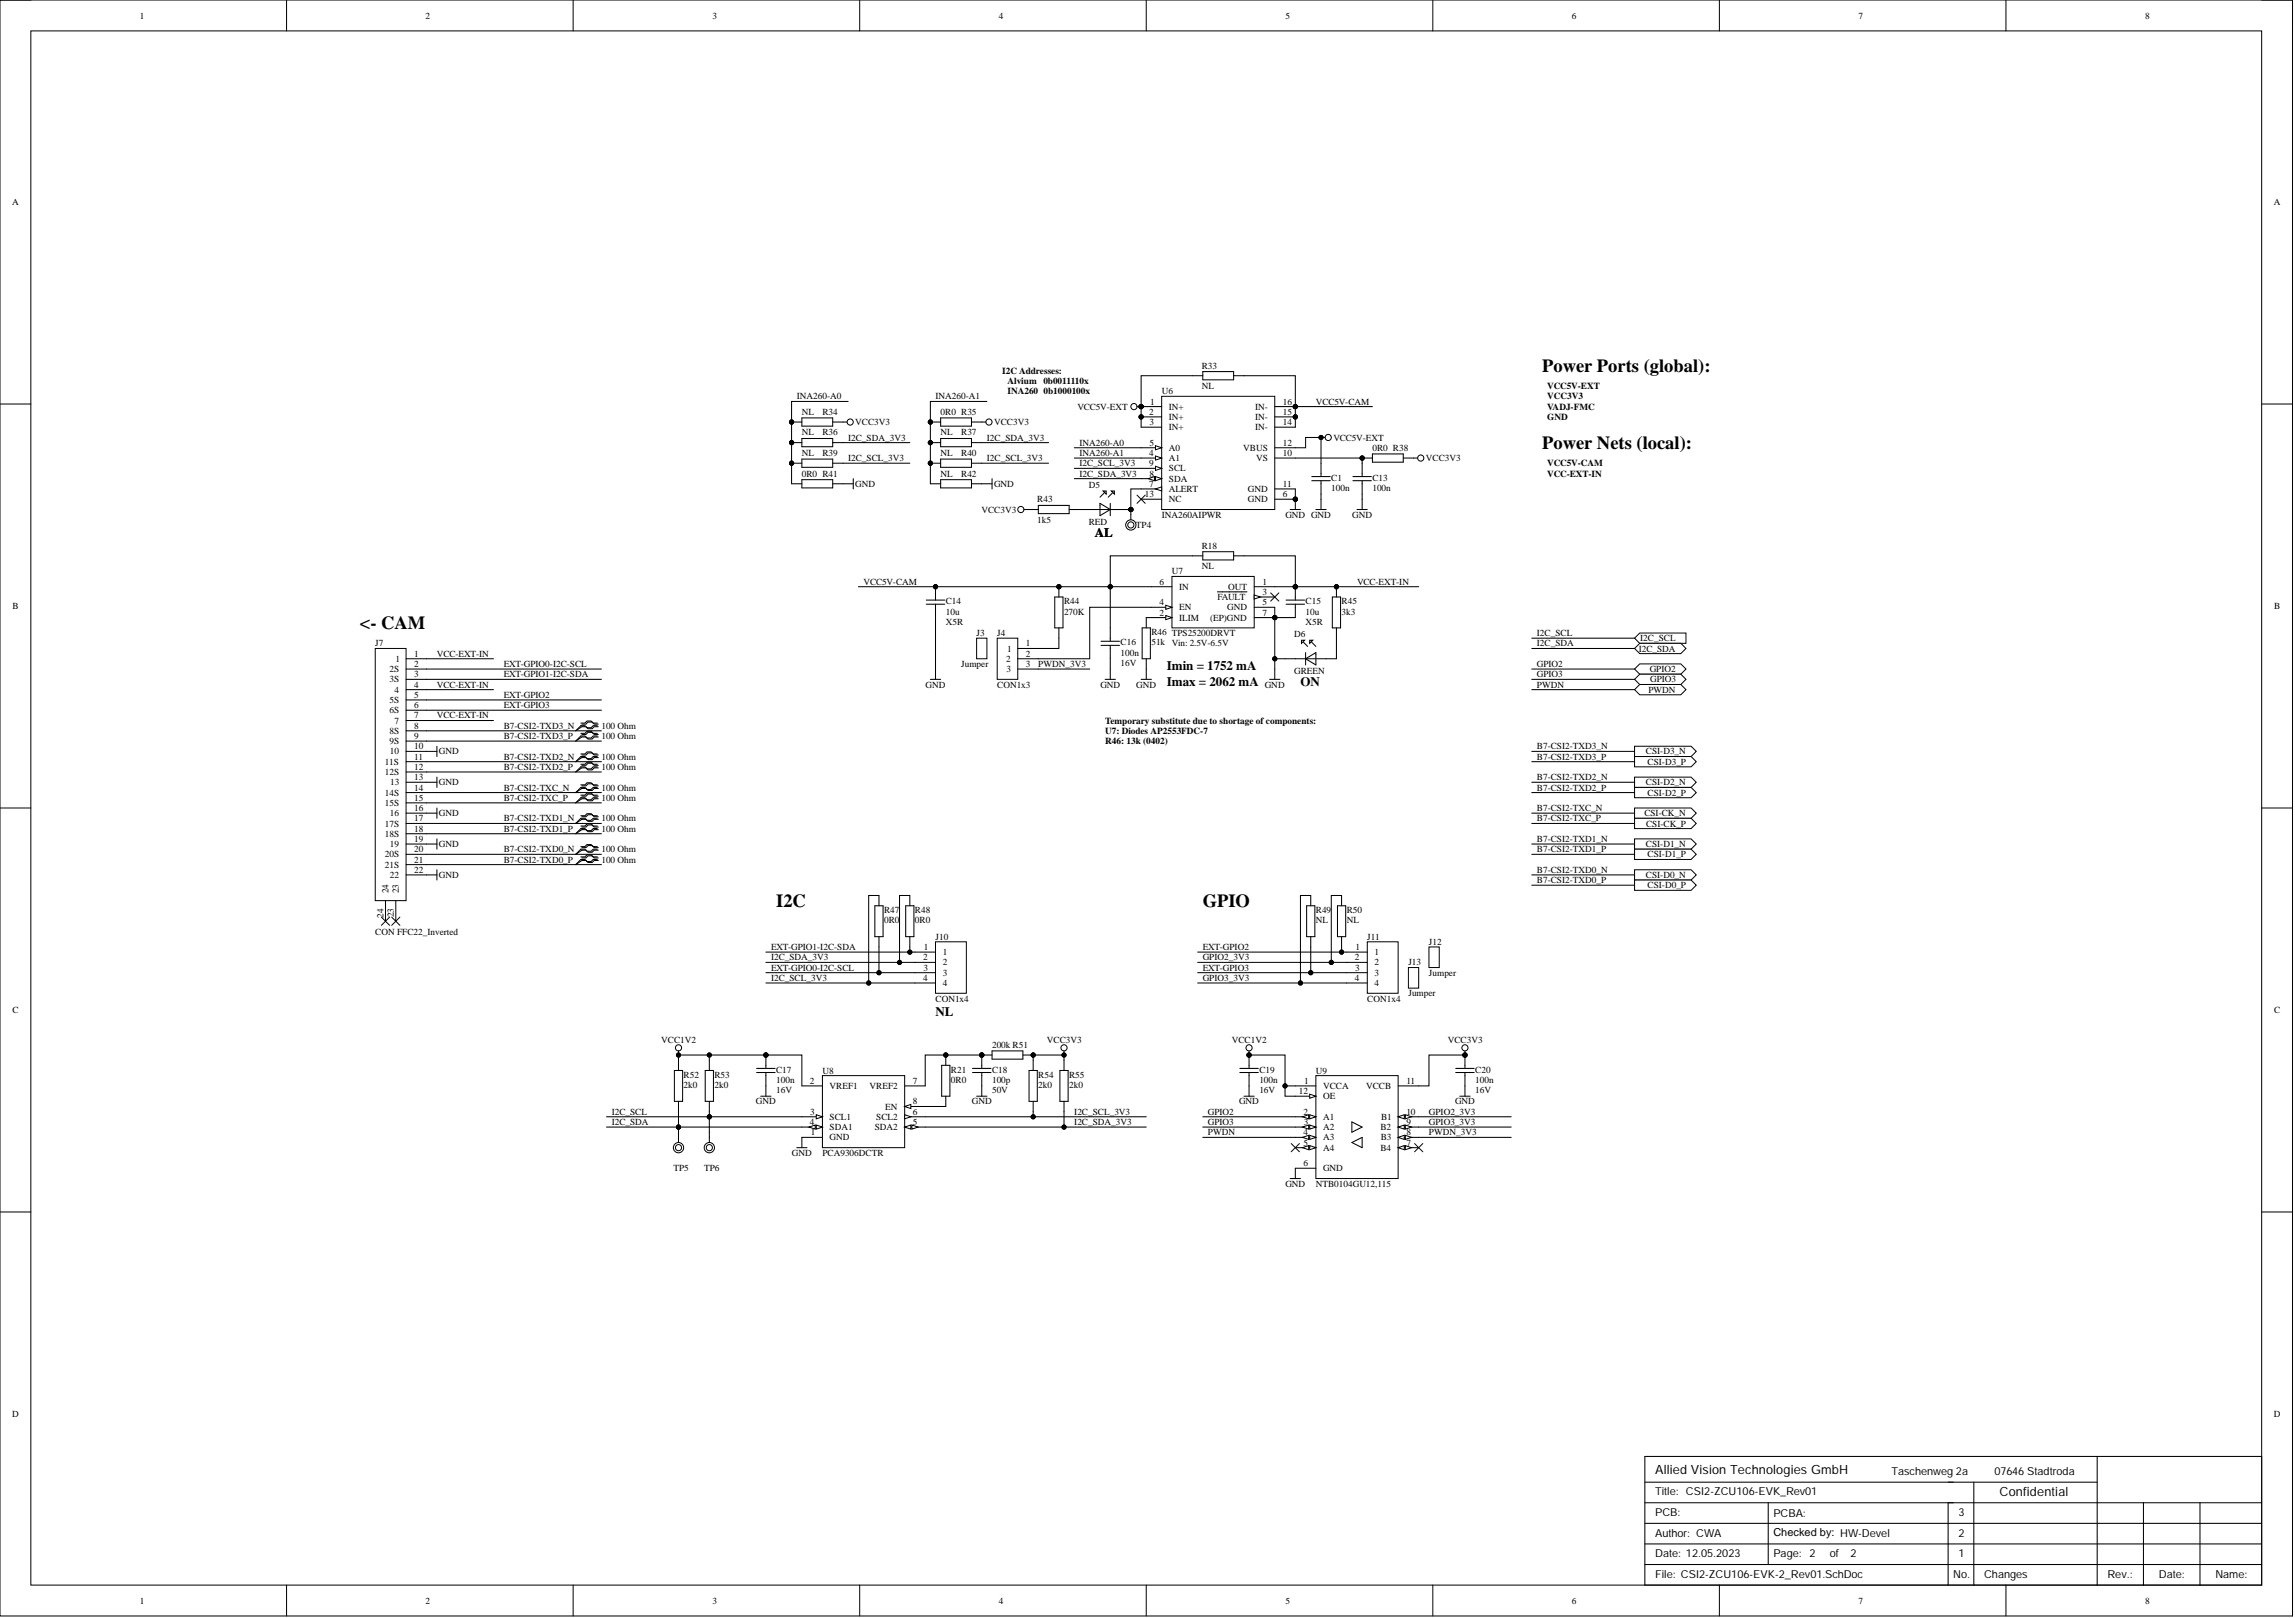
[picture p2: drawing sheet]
<svg xmlns="http://www.w3.org/2000/svg" width="566mm" height="399mm" viewBox="0 0 566 399" stroke-linecap="round" stroke-linejoin="round" font-family="sans-serif">
<defs><g id="words">
<g font-size="4.6">
<text x="380.4" y="91.7">Power Ports (global):</text>
<text x="380.4" y="110.7">Power Nets (local):</text>
<text x="88.8" y="155.1">&lt;- CAM</text>
<text x="191.5" y="223.7">I2C</text>
<text x="296.7" y="223.7">GPIO</text>
</g>
<g font-size="3.2">
<text x="270.1" y="132.3">AL</text>
<text x="287.9" y="165.3">Imin = 1752 mA</text>
<text x="287.9" y="169.1">Imax = 2062 mA</text>
<text x="320.8" y="169.1">ON</text>
<text x="230.8" y="250.6">NL</text>
</g>
<g font-size="3.1">
<text x="408.3" y="363.6">Allied Vision Technologies GmbH</text>
<text x="493.3" y="369">Confidential</text>
</g>
<g font-size="2.7">
<text x="466.7" y="363.7">Taschenweg 2a</text>
<text x="492" y="363.7">07646 Stadtroda</text>
<text x="408.3" y="368.8">Title: CSI2-ZCU106-EVK_Rev01</text>
<text x="408.3" y="373.8">PCB:</text>
<text x="437.5" y="374.1">PCBA:</text>
<text x="483.2" y="373.8">3</text>
<text x="408.3" y="378.9">Author: CWA</text>
<text x="408.3" y="384">Date: 12.05.2023</text>
<text x="437.5" y="378.9">Checked by: HW-Devel</text>
<text x="437.5" y="384">Page: 2</text>
<text x="451.5" y="384">of</text>
<text x="456.5" y="384">2</text>
<text x="483.2" y="384">1</text>
<text x="483.2" y="378.9">2</text>
<text x="408.3" y="389.1">File: CSI2-ZCU106-EVK-2_Rev01.SchDoc</text>
<text x="481.9" y="389.1">No.</text>
<text x="489.5" y="389.1">Changes</text>
<text x="519.9" y="389.1">Rev.:</text>
<text x="532.6" y="389.1">Date:</text>
<text x="546.6" y="389.1">Name:</text>
</g>
<g font-size="2.3">
<text x="34.5" y="4.6">1</text>
<text x="105" y="4.6">2</text>
<text x="175.8" y="4.6">3</text>
<text x="246.4" y="4.6">4</text>
<text x="317.2" y="4.6">5</text>
<text x="387.8" y="4.6">6</text>
<text x="458.5" y="4.6">7</text>
<text x="529.2" y="4.6">8</text>
<text x="3" y="50.6">A</text>
<text x="561" y="50.6">A</text>
<text x="247.3" y="92.1">I2C Addresses:</text>
<text x="248.6" y="94.7">Alvium</text>
<text x="257.4" y="94.7">0b0011110x</text>
<text x="296.5" y="90.9">R33</text>
<text x="296.5" y="95.9">NL</text>
<text x="381.7" y="95.9">VCC5V-EXT</text>
<text x="196.6" y="98.5">INA260-A0</text>
<text x="230.8" y="98.5">INA260-A1</text>
<text x="248.6" y="97.2">INA260</text>
<text x="257.4" y="97.2">0b1000100x</text>
<text x="265.8" y="101">VCC5V-EXT</text>
<text x="283.7" y="99.8">1</text>
<text x="286.6" y="97.2">U6</text>
<text x="288.4" y="101">IN+</text>
<text x="309.6" y="101">IN-</text>
<text x="316.5" y="99.8">16</text>
<text x="324.6" y="99.8">VCC5V-CAM</text>
<text x="381.7" y="98.5">VCC3V3</text>
<text x="381.7" y="101">VADJ-FMC</text>
<text x="197.8" y="107.4">NL</text>
<text x="197.8" y="102.3">NL</text>
<text x="202.9" y="107.4">R36</text>
<text x="202.9" y="102.3">R34</text>
<text x="211" y="104.8">VCC3V3</text>
<text x="232.1" y="102.3">0R0 R35</text>
<text x="232.1" y="107.4">NL</text>
<text x="237.1" y="107.4">R37</text>
<text x="245.3" y="104.8">VCC3V3</text>
<text x="283.5" y="102.3">2</text>
<text x="283.6" y="104.8">3</text>
<text x="288.4" y="103.6">IN+</text>
<text x="288.4" y="106.1">IN+</text>
<text x="309.6" y="106.1">IN-</text>
<text x="309.6" y="103.6">IN-</text>
<text x="316.5" y="104.8">14</text>
<text x="316.5" y="102.3">15</text>
<text x="381.7" y="103.6">GND</text>
<text x="197.8" y="112.4">NL</text>
<text x="202.9" y="112.4">R39</text>
<text x="209.2" y="108.6">I2C_SDA_3V3</text>
<text x="209.2" y="113.7">I2C_SCL_3V3</text>
<text x="232.1" y="112.4">NL</text>
<text x="237.1" y="112.4">R40</text>
<text x="243.5" y="108.6">I2C_SDA_3V3</text>
<text x="243.5" y="113.7">I2C_SCL_3V3</text>
<text x="266.3" y="109.9">INA260-A0</text>
<text x="266.3" y="112.4">INA260-A1</text>
<text x="283.5" y="112.4">4</text>
<text x="283.6" y="109.9">5</text>
<text x="288.4" y="111.2">A0</text>
<text x="288.4" y="113.7">A1</text>
<text x="306.7" y="111.2">VBUS</text>
<text x="309.9" y="113.7">VS</text>
<text x="316.5" y="112.4">10</text>
<text x="316.5" y="109.9">12</text>
<text x="329" y="108.6">VCC5V-EXT</text>
<text x="338.6" y="111.2">0R0 R38</text>
<text x="351.8" y="113.7">VCC3V3</text>
<text x="197.8" y="117.5">0R0 R41</text>
<text x="232.1" y="117.5">NL</text>
<text x="237.1" y="117.5">R42</text>
<text x="266.3" y="115">I2C_SCL_3V3</text>
<text x="266.3" y="117.5">I2C_SDA_3V3</text>
<text x="283.5" y="115">9</text>
<text x="283.6" y="117.5">8</text>
<text x="288.4" y="116.3">SCL</text>
<text x="288.4" y="118.8">SDA</text>
<text x="328.5" y="118.5">C1</text>
<text x="338.6" y="118.5">C13</text>
<text x="381.7" y="115">VCC5V-CAM</text>
<text x="381.7" y="117.5">VCC-EXT-IN</text>
<text x="211" y="120.1">GND</text>
<text x="245.3" y="120.1">GND</text>
<text x="255.9" y="123.9">R43</text>
<text x="268.6" y="120.3">D5</text>
<text x="282.5" y="122.6">13</text>
<text x="283.5" y="120.1">7</text>
<text x="288.4" y="121.3">ALERT</text>
<text x="288.4" y="123.9">NC</text>
<text x="307.9" y="123.9">GND</text>
<text x="307.9" y="121.3">GND</text>
<text x="316.5" y="122.6">6</text>
<text x="316.5" y="120.1">11</text>
<text x="328.5" y="121.1">100n</text>
<text x="338.6" y="121.1">100n</text>
<text x="242.1" y="126.4">VCC3V3</text>
<text x="255.9" y="128.9">1k5</text>
<text x="268.6" y="129.5">RED</text>
<text x="280.3" y="130.2">TP4</text>
<text x="286.6" y="127.7">INA260AIPWR</text>
<text x="317.1" y="127.7">GND GND</text>
<text x="333.6" y="127.7">GND</text>
<text x="296.5" y="135.3">R18</text>
<text x="289.1" y="141.6">U7</text>
<text x="296.5" y="140.4">NL</text>
<text x="213" y="144.2">VCC5V-CAM</text>
<text x="233.3" y="149">C14</text>
<text x="262.5" y="149">R44</text>
<text x="286.1" y="144.2">6</text>
<text x="286.1" y="149.2">4</text>
<text x="290.9" y="145.4">IN</text>
<text x="300.3" y="148">FAULT</text>
<text x="303" y="145.4">OUT</text>
<text x="311.5" y="144.2">1</text>
<text x="311.5" y="149.2">5</text>
<text x="311.5" y="146.7">3</text>
<text x="322.1" y="149">C15</text>
<text x="331" y="149">R45</text>
<text x="334.8" y="144.2">VCC-EXT-IN</text>
<text x="3.1" y="150.2">B</text>
<text x="233.3" y="154.1">X5R</text>
<text x="233.3" y="151.5">10u</text>
<text x="262.5" y="151.5">270K</text>
<text x="286.1" y="151.8">2</text>
<text x="290.9" y="150.5">EN</text>
<text x="290.9" y="153.1">ILIM</text>
<text x="298.6" y="153.1">(EP)GND</text>
<text x="302.8" y="150.5">GND</text>
<text x="311.5" y="151.8">7</text>
<text x="322.1" y="154.1">X5R</text>
<text x="322.1" y="151.5">10u</text>
<text x="331" y="151.5">3k3</text>
<text x="561.1" y="150.2">B</text>
<text x="92.6" y="159.4">J7</text>
<text x="102.2" y="161.9">1</text>
<text x="107.8" y="161.9">VCC-EXT-IN</text>
<text x="240.9" y="156.9">J3</text>
<text x="246" y="156.9">J4</text>
<text x="248.5" y="160.7">1</text>
<text x="253.1" y="159.4">1</text>
<text x="253.1" y="161.9">2</text>
<text x="276.5" y="159.1">C16</text>
<text x="276.5" y="161.7">100n</text>
<text x="284.1" y="156.6">R46 TPS25200DRVT</text>
<text x="284.1" y="159.1">51k</text>
<text x="289.1" y="159.4">Vin: 2.5V-6.5V</text>
<text x="319.3" y="157.1">D6</text>
<text x="379.2" y="159.4">I2C_SDA</text>
<text x="379.2" y="156.9">I2C_SCL</text>
<text x="404.3" y="160.7">I2C_SDA</text>
<text x="404.7" y="158.1">I2C_SCL</text>
<text x="96.1" y="165.7">2S</text>
<text x="97.6" y="163.2">1</text>
<text x="102.2" y="164.5">2</text>
<text x="102.2" y="167">3</text>
<text x="124.3" y="164.5">EXT-GPIO0-I2C-SCL</text>
<text x="124.3" y="167">EXT-GPIO1-I2C-SDA</text>
<text x="237.1" y="164.5">Jumper</text>
<text x="248.3" y="163.2">2</text>
<text x="248.3" y="165.7">3</text>
<text x="253.1" y="164.5">3</text>
<text x="256.2" y="164.5">PWDN_3V3</text>
<text x="276.5" y="164.2">16V</text>
<text x="319.3" y="166.3">GREEN</text>
<text x="379.2" y="164.5">GPIO2</text>
<text x="379.2" y="167">GPIO3</text>
<text x="407" y="165.7">GPIO2</text>
<text x="96.1" y="168.3">3S</text>
<text x="96.1" y="173.4">5S</text>
<text x="97.4" y="170.8">4</text>
<text x="102.2" y="169.6">4</text>
<text x="102.2" y="172.1">5</text>
<text x="107.8" y="169.6">VCC-EXT-IN</text>
<text x="124.3" y="172.1">EXT-GPIO2</text>
<text x="228.4" y="169.6">GND</text>
<text x="246" y="169.6">CON1x3</text>
<text x="271.5" y="169.6">GND</text>
<text x="280.3" y="169.6">GND</text>
<text x="312" y="169.6">GND</text>
<text x="379.2" y="169.6">PWDN</text>
<text x="406.7" y="170.8">PWDN</text>
<text x="407.1" y="168.3">GPIO3</text>
<text x="96.1" y="175.9">6S</text>
<text x="97.4" y="178.4">7</text>
<text x="102.2" y="174.6">6</text>
<text x="102.2" y="177.2">7</text>
<text x="102.2" y="179.7">8</text>
<text x="107.8" y="177.2">VCC-EXT-IN</text>
<text x="124.3" y="179.7">B7-CSI2-TXD3_N</text>
<text x="124.3" y="174.6">EXT-GPIO3</text>
<text x="148.4" y="179.7">100 Ohm</text>
<text x="272.7" y="178.4">Temporary substitute due to shortage of components:</text>
<text x="96.1" y="181">8S</text>
<text x="96.1" y="183.5">9S</text>
<text x="102.2" y="182.2">9</text>
<text x="102.2" y="184.8">10</text>
<text x="124.3" y="182.2">B7-CSI2-TXD3_P</text>
<text x="148.4" y="182.2">100 Ohm</text>
<text x="272.7" y="181">U7: Diodes AP2553FDC-7</text>
<text x="272.7" y="183.5">R46: 13k (0402)</text>
<text x="379.2" y="184.8">B7-CSI2-TXD3_N</text>
<text x="95" y="188.6">11S</text>
<text x="95" y="191.1">12S</text>
<text x="96.2" y="186.1">10</text>
<text x="102.2" y="187.3">11</text>
<text x="102.2" y="189.9">12</text>
<text x="108.3" y="186.1">GND</text>
<text x="124.3" y="187.3">B7-CSI2-TXD2_N</text>
<text x="124.3" y="189.9">B7-CSI2-TXD2_P</text>
<text x="148.4" y="189.9">100 Ohm</text>
<text x="148.4" y="187.3">100 Ohm</text>
<text x="379.2" y="187.3">B7-CSI2-TXD3_P</text>
<text x="406.1" y="186.1">CSI-D3_N</text>
<text x="406.5" y="188.6">CSI-D3_P</text>
<text x="95" y="196.2">14S</text>
<text x="96.3" y="193.7">13</text>
<text x="102.2" y="192.4">13</text>
<text x="102.2" y="194.9">14</text>
<text x="102.2" y="197.5">15</text>
<text x="108.3" y="193.7">GND</text>
<text x="124.3" y="194.9">B7-CSI2-TXC_N</text>
<text x="124.3" y="197.5">B7-CSI2-TXC_P</text>
<text x="148.4" y="197.5">100 Ohm</text>
<text x="148.4" y="194.9">100 Ohm</text>
<text x="379.2" y="192.4">B7-CSI2-TXD2_N</text>
<text x="379.2" y="194.9">B7-CSI2-TXD2_P</text>
<text x="406.1" y="193.7">CSI-D2_N</text>
<text x="406.5" y="196.2">CSI-D2_P</text>
<text x="95" y="198.7">15S</text>
<text x="95" y="203.8">17S</text>
<text x="96.2" y="201.3">16</text>
<text x="102.2" y="200">16</text>
<text x="102.2" y="202.6">17</text>
<text x="108.3" y="201.3">GND</text>
<text x="124.3" y="202.6">B7-CSI2-TXD1_N</text>
<text x="148.4" y="202.6">100 Ohm</text>
<text x="379.2" y="200">B7-CSI2-TXC_N</text>
<text x="379.2" y="202.6">B7-CSI2-TXC_P</text>
<text x="405.7" y="201.3">CSI-CK_N</text>
<text x="406.1" y="203.8">CSI-CK_P</text>
<text x="95" y="206.4">18S</text>
<text x="96.2" y="208.9">19</text>
<text x="102.2" y="205.1">18</text>
<text x="102.2" y="207.6">19</text>
<text x="108.3" y="208.9">GND</text>
<text x="124.3" y="205.1">B7-CSI2-TXD1_P</text>
<text x="148.4" y="205.1">100 Ohm</text>
<text x="379.2" y="207.6">B7-CSI2-TXD1_N</text>
<text x="406.1" y="208.9">CSI-D1_N</text>
<text x="95" y="211.4">20S</text>
<text x="95" y="214">21S</text>
<text x="102.2" y="210.2">20</text>
<text x="102.2" y="212.7">21</text>
<text x="102.2" y="215.2">22</text>
<text x="124.3" y="210.2">B7-CSI2-TXD0_N</text>
<text x="124.3" y="212.7">B7-CSI2-TXD0_P</text>
<text x="148.4" y="212.7">100 Ohm</text>
<text x="148.4" y="210.2">100 Ohm</text>
<text x="379.2" y="215.2">B7-CSI2-TXD0_N</text>
<text x="379.2" y="210.2">B7-CSI2-TXD1_P</text>
<text x="406.5" y="211.4">CSI-D1_P</text>
<text x="95.9" y="220.3" transform="rotate(-90 95.9 220.3)">24</text>
<text x="96.2" y="216.5">22</text>
<text x="98.4" y="220.3" transform="rotate(-90 98.4 220.3)">23</text>
<text x="108.3" y="216.5">GND</text>
<text x="379.2" y="217.8">B7-CSI2-TXD0_P</text>
<text x="406.1" y="216.5">CSI-D0_N</text>
<text x="406.5" y="219">CSI-D0_P</text>
<text x="94.6" y="226.3" transform="rotate(-90 94.6 226.3)">24</text>
<text x="97.1" y="226.2" transform="rotate(-90 97.1 226.2)">23</text>
<text x="218.1" y="225.1">R47</text>
<text x="218.1" y="227.7">0R0</text>
<text x="225.7" y="225.1">R48</text>
<text x="225.7" y="227.7">0R0</text>
<text x="324.6" y="225.1">R49</text>
<text x="324.6" y="227.7">NL</text>
<text x="332.3" y="225.1">R50</text>
<text x="332.3" y="227.7">NL</text>
<text x="92.6" y="230.5">CON FFC22_Inverted</text>
<text x="230.8" y="231.7">J10</text>
<text x="337.3" y="231.7">J11</text>
<text x="352.5" y="233">J12</text>
<text x="190.2" y="239.4">EXT-GPIO0-I2C-SCL</text>
<text x="190.2" y="234.3">EXT-GPIO1-I2C-SDA</text>
<text x="190.2" y="236.8">I2C_SDA_3V3</text>
<text x="227.7" y="236.8">2</text>
<text x="227.8" y="239.4">3</text>
<text x="227.9" y="234.3">1</text>
<text x="232.6" y="235.5">1</text>
<text x="232.6" y="238.1">2</text>
<text x="296.7" y="234.3">EXT-GPIO2</text>
<text x="296.7" y="239.4">EXT-GPIO3</text>
<text x="296.7" y="236.8">GPIO2_3V3</text>
<text x="334.2" y="236.8">2</text>
<text x="334.3" y="239.4">3</text>
<text x="334.5" y="234.3">1</text>
<text x="339.1" y="235.5">1</text>
<text x="339.1" y="238.1">2</text>
<text x="347.5" y="238.1">J13</text>
<text x="190.2" y="241.9">I2C_SCL_3V3</text>
<text x="227.7" y="241.9">4</text>
<text x="232.6" y="240.6">3</text>
<text x="232.6" y="243.2">4</text>
<text x="296.7" y="241.9">GPIO3_3V3</text>
<text x="334.2" y="241.9">4</text>
<text x="339.1" y="240.6">3</text>
<text x="339.1" y="243.2">4</text>
<text x="347.5" y="245.7">Jumper</text>
<text x="352.5" y="240.6">Jumper</text>
<text x="3.1" y="249.8">C</text>
<text x="230.8" y="247">CON1x4</text>
<text x="337.3" y="247">CON1x4</text>
<text x="561.1" y="249.8">C</text>
<text x="163.1" y="257.1">VCC1V2</text>
<text x="258.3" y="257.1">VCC3V3</text>
<text x="303.9" y="257.1">VCC1V2</text>
<text x="357.2" y="257.1">VCC3V3</text>
<text x="244.8" y="258.4">200k R51</text>
<text x="168.7" y="265.7">R52</text>
<text x="168.7" y="268.3">2k0</text>
<text x="176.3" y="265.7">R53</text>
<text x="176.3" y="268.3">2k0</text>
<text x="191.5" y="269.6">16V</text>
<text x="191.5" y="264.5">C17</text>
<text x="191.5" y="267">100n</text>
<text x="199.8" y="267.3">2</text>
<text x="202.9" y="264.7">U8</text>
<text x="204.7" y="268.5">VREF1</text>
<text x="214.5" y="268.5">VREF2</text>
<text x="225.2" y="267.3">7</text>
<text x="234.6" y="264.5">R21</text>
<text x="234.6" y="267">0R0</text>
<text x="244.8" y="269.6">50V</text>
<text x="244.8" y="264.5">C18</text>
<text x="244.8" y="267">100p</text>
<text x="256.2" y="265.7">R54</text>
<text x="256.2" y="268.3">2k0</text>
<text x="263.8" y="265.7">R55</text>
<text x="263.8" y="268.3">2k0</text>
<text x="310.7" y="269.6">16V</text>
<text x="310.7" y="264.5">C19</text>
<text x="310.7" y="267">100n</text>
<text x="320.4" y="269.8">12</text>
<text x="321.8" y="267.3">1</text>
<text x="324.6" y="264.7">U9</text>
<text x="326.4" y="268.5">VCCA</text>
<text x="337" y="268.5">VCCB</text>
<text x="347" y="267.3">11</text>
<text x="364" y="269.6">16V</text>
<text x="364" y="264.5">C20</text>
<text x="364" y="267">100n</text>
<text x="150.9" y="274.9">I2C_SCL</text>
<text x="186.5" y="272.3">GND</text>
<text x="199.9" y="274.9">3</text>
<text x="218.4" y="273.6">EN</text>
<text x="225.2" y="274.9">6</text>
<text x="225.2" y="272.3">8</text>
<text x="239.8" y="272.3">GND</text>
<text x="265" y="274.9">I2C_SCL_3V3</text>
<text x="298" y="274.9">GPIO2</text>
<text x="305.7" y="272.3">GND</text>
<text x="321.6" y="274.9">2</text>
<text x="326.4" y="271.1">OE</text>
<text x="347" y="274.9">10</text>
<text x="352.5" y="274.9">GPIO2_3V3</text>
<text x="359" y="272.3">GND</text>
<text x="150.9" y="277.4">I2C_SDA</text>
<text x="199.8" y="277.4">4</text>
<text x="200" y="280">1</text>
<text x="204.7" y="276.2">SCL1</text>
<text x="204.7" y="281.2">GND</text>
<text x="204.7" y="278.7">SDA1</text>
<text x="215.8" y="278.7">SDA2</text>
<text x="216.2" y="276.2">SCL2</text>
<text x="225.2" y="277.4">5</text>
<text x="265" y="277.4">I2C_SDA_3V3</text>
<text x="298" y="277.4">GPIO3</text>
<text x="298" y="280">PWDN</text>
<text x="321.6" y="280">4</text>
<text x="321.6" y="277.4">3</text>
<text x="326.4" y="276.2">A1</text>
<text x="326.4" y="278.7">A2</text>
<text x="326.4" y="281.2">A3</text>
<text x="340.6" y="278.7">B2</text>
<text x="340.7" y="281.2">B3</text>
<text x="340.8" y="276.2">B1</text>
<text x="347" y="277.4">9</text>
<text x="347" y="280">8</text>
<text x="352.5" y="277.4">GPIO3_3V3</text>
<text x="352.5" y="280">PWDN_3V3</text>
<text x="195.4" y="285">GND</text>
<text x="202.9" y="285">PCA9306DCTR</text>
<text x="321.6" y="287.6">6</text>
<text x="321.6" y="282.5">5</text>
<text x="326.4" y="283.8">A4</text>
<text x="340.6" y="283.8">B4</text>
<text x="347" y="282.5">7</text>
<text x="166.1" y="288.8">TP5</text>
<text x="173.7" y="288.8">TP6</text>
<text x="317.1" y="292.7">GND</text>
<text x="324.6" y="292.7">NTB0104GU12,115</text>
<text x="326.4" y="288.8">GND</text>
<text x="3" y="349.5">D</text>
<text x="561" y="349.5">D</text>
<text x="34.5" y="395.4">1</text>
<text x="105" y="395.4">2</text>
<text x="175.8" y="395.4">3</text>
<text x="246.4" y="395.4">4</text>
<text x="317.2" y="395.4">5</text>
<text x="387.8" y="395.4">6</text>
<text x="458.5" y="395.4">7</text>
<text x="529.2" y="395.4">8</text>
</g>
</g></defs>
<g fill="none" stroke="#000" stroke-width=".25">
<path d="M0 0h565.6v398.5h-565.6zM0 0h7.6M7.6 7.6h550.4v383.3h-550.4zM70.7 0v7.6M141.4 0v7.6M212.1 0v7.6M282.8 0v7.6M353.5 0v7.6M424.2 0v7.6M494.9 0v7.6M558 0h7.6v7.6M0 99.6h7.6"/>
<path d="M558 99.6h7.6M0 199.3h7.6M558 199.3h7.6M215.8 223.4h2.1v7.6h-2.1zM216.9 220.8v2.6M216.9 231v2.5M223.4 223.4h2.1v7.6h-2.1zM224.5 220.8v2.6M224.5 231v2.5M322.4 223.4h2v7.6h-2zM323.4 220.8v2.6M323.4 231v2.5"/>
<path d="M330 223.4h2v7.6h-2zM331 220.8v2.6M331 231v2.5M308.2 259.2v4.3M361.4 259.2v4.3M305.9 264.5h4.5M305.9 263.5h4.5M306.9 270.3h2.5M308.2 264.5v5.8M359.1 264.5h4.6M359.1 263.5h4.6M360.2 270.3h2.5"/>
<path d="M361.4 264.5v5.8M0 298.9h7.6M318.3 290.6h2.5M319.6 288.1v2.5M558 298.9h7.6M405.8 359.2h152.2v31.7h-152.2zM517.4 359.2v31.7M405.8 365.5h111.6M405.8 375.7h152.2M405.8 370.6h152.2M436.2 370.6v15.2M480.6 370.6v20.3"/>
<path d="M487 365.5v25.4M528.8 370.6v20.3M542.8 370.6v20.3M70.7 390.9v7.6M141.4 390.9v7.6M212.1 390.9v7.6M282.8 390.9v7.6M353.5 390.9v7.6M405.8 385.8h152.2M405.8 380.7h152.2M424.2 390.9v7.6M494.9 390.9v7.6"/>
<path d="M565.6 390.9v7.6"/>
<circle cx="308.2" cy="258.4" r=".76"/>
<circle cx="361.4" cy="258.4" r=".76"/>
<circle cx="308.2" cy="260.2" r=".51"/>
<circle cx="361.4" cy="260.2" r=".51"/>
</g>
<g fill="#000">
<circle cx="308.2" cy="260.2" r=".51"/>
<circle cx="361.4" cy="260.2" r=".51"/>
</g>
<path d="M324.6 265.2h20.3v25.4h-20.3z" fill-rule="evenodd" fill="#fff"/>
<path d="M319.6 275.4h5M324.6 265.2h20.3v25.4h-20.3zM333.5 276.7l2.6 1.2-2.6 1.3zM333.5 281.7l2.6-1.2v2.5z" fill="none" stroke="#000" stroke-width=".25"/>
<path d="M323.1 274.9l1.5 .5-1.5 .5z" fill="#fff"/>
<path d="M323.1 274.9l1.5 .5-1.5 .5z" fill="none" stroke="#000" stroke-width=".25"/>
<path d="M321.3 275.4l1.6-.5v1z" fill="#fff"/>
<path d="M319.6 277.9h5M321.3 275.4l1.6-.5v1zM319.6 288.1h5" fill="none" stroke="#000" stroke-width=".25"/>
<path d="M323.1 277.4l1.5 .5-1.5 .5z" fill="#fff"/>
<path d="M323.1 277.4l1.5 .5-1.5 .5z" fill="none" stroke="#000" stroke-width=".25"/>
<path d="M321.3 277.9l1.6-.5v1z" fill="#fff"/>
<path d="M321.3 277.9l1.6-.5v1zM344.9 267.8h5.1M344.9 277.9h5.1" fill="none" stroke="#000" stroke-width=".25"/>
<path d="M344.9 277.9l1.6-.5v1z" fill="#fff"/>
<path d="M344.9 277.9l1.6-.5v1z" fill="none" stroke="#000" stroke-width=".25"/>
<path d="M346.7 277.4l1.5 .5-1.5 .5z" fill="#fff"/>
<path d="M344.9 275.4h5.1M346.7 277.4l1.5 .5-1.5 .5z" fill="none" stroke="#000" stroke-width=".25"/>
<path d="M344.9 275.4l1.6-.5v1z" fill="#fff"/>
<path d="M344.9 275.4l1.6-.5v1z" fill="none" stroke="#000" stroke-width=".25"/>
<path d="M346.7 274.9l1.5 .5-1.5 .5z" fill="#fff"/>
<path d="M319.6 270.3h5M346.7 274.9l1.5 .5-1.5 .5z" fill="none" stroke="#000" stroke-width=".25"/>
<path d="M323.1 269.8l1.5 .5-1.5 .5z" fill="#fff"/>
<path d="M319.6 267.8h5M323.1 269.8l1.5 .5-1.5 .5zM319.6 280.5h5" fill="none" stroke="#000" stroke-width=".25"/>
<path d="M323.1 280l1.5 .5-1.5 .5z" fill="#fff"/>
<path d="M323.1 280l1.5 .5-1.5 .5z" fill="none" stroke="#000" stroke-width=".25"/>
<path d="M321.3 280.5l1.6-.5v1z" fill="#fff"/>
<path d="M319.6 283h5M321.3 280.5l1.6-.5v1z" fill="none" stroke="#000" stroke-width=".25"/>
<path d="M323.1 282.5l1.5 .5-1.5 .5z" fill="#fff"/>
<path d="M323.1 282.5l1.5 .5-1.5 .5z" fill="none" stroke="#000" stroke-width=".25"/>
<path d="M321.3 283l1.6-.5v1z" fill="#fff"/>
<path d="M321.3 283l1.6-.5v1zM344.9 280.5h5.1" fill="none" stroke="#000" stroke-width=".25"/>
<path d="M344.9 280.5l1.6-.5v1z" fill="#fff"/>
<path d="M344.9 280.5l1.6-.5v1z" fill="none" stroke="#000" stroke-width=".25"/>
<path d="M346.7 280l1.5 .5-1.5 .5z" fill="#fff"/>
<path d="M346.7 280l1.5 .5-1.5 .5zM344.9 283h5.1" fill="none" stroke="#000" stroke-width=".25"/>
<path d="M344.9 283l1.6-.5v1z" fill="#fff"/>
<path d="M344.9 283l1.6-.5v1z" fill="none" stroke="#000" stroke-width=".25"/>
<path d="M346.7 282.5l1.5 .5-1.5 .5z" fill="#fff"/>
<path d="M318.6 282l2 2M320.6 282l-2 2M346.7 282.5l1.5 .5-1.5 .5zM349 282l2 2M351 282l-2 2" fill="none" stroke="#000" stroke-width=".25"/>
<path d="M202.9 265.2h20.3v17.8h-20.3z" fill-rule="evenodd" fill="#fff"/>
<path d="M197.8 267.8h5.1M197.8 275.4h5.1M202.9 265.2h20.3v17.8h-20.3z" fill="none" stroke="#000" stroke-width=".25"/>
<path d="M201.4 274.9l1.5 .5-1.5 .5z" fill="#fff"/>
<path d="M197.8 277.9h5.1M201.4 274.9l1.5 .5-1.5 .5zM197.8 280.5h5.1" fill="none" stroke="#000" stroke-width=".25"/>
<path d="M201.4 277.4l1.5 .5-1.5 .5z" fill="#fff"/>
<path d="M201.4 277.4l1.5 .5-1.5 .5z" fill="none" stroke="#000" stroke-width=".25"/>
<path d="M199.6 277.9l1.5-.5v1z" fill="#fff"/>
<path d="M199.6 277.9l1.5-.5v1zM223.2 275.4h5.1" fill="none" stroke="#000" stroke-width=".25"/>
<path d="M223.2 274.9l1.5 .5-1.5 .5z" fill="#fff"/>
<path d="M223.2 274.9l1.5 .5-1.5 .5zM223.2 277.9h5.1" fill="none" stroke="#000" stroke-width=".25"/>
<path d="M223.2 277.9l1.5-.5v1z" fill="#fff"/>
<path d="M223.2 277.9l1.5-.5v1z" fill="none" stroke="#000" stroke-width=".25"/>
<path d="M225 277.4l1.5 .5-1.5 .5z" fill="#fff"/>
<path d="M223.2 267.8h5.1M223.2 272.9h5.1M225 277.4l1.5 .5-1.5 .5z" fill="none" stroke="#000" stroke-width=".25"/>
<path d="M223.2 272.9l1.5-.6v1.1z" fill="#fff"/>
<g fill="none" stroke="#000" stroke-width=".25">
<path d="M167.4 259.2v1M244.8 259.2h7.6v2h-7.6zM262.5 259.2v1M166.4 264h2v7.6h-2zM167.4 261.4v2.6M167.4 271.6v2.5M174 264h2v7.6h-2zM175 261.4v2.6M175 271.6v2.5M186.7 264.5h4.5M186.7 263.5h4.5M187.7 270.3h2.5"/>
<path d="M189 260.2v3.3M189 264.5v5.8M223.2 272.9l1.5-.6v1.1zM239.9 264.5h4.6M239.9 263.5h4.6M240.9 270.3h2.6M242.2 264.5v5.8M244.8 260.2h-2.6v3.3M252.4 260.2h2.5M253.9 264h2v7.6h-2zM254.9 261.4v2.6M254.9 271.6v2.5"/>
<path d="M261.5 264h2v7.6h-2zM262.5 261.4v2.6M262.5 271.6v2.5M196.6 283h2.5M197.8 280.5v2.5"/>
<circle cx="167.4" cy="258.4" r=".76"/>
<circle cx="262.5" cy="258.4" r=".76"/>
<circle cx="167.4" cy="260.2" r=".51"/>
<circle cx="189" cy="260.2" r=".51"/>
<circle cx="242.2" cy="260.2" r=".51"/>
<circle cx="254.9" cy="260.2" r=".51"/>
<circle cx="262.5" cy="260.2" r=".51"/>
</g>
<g fill="#000">
<circle cx="167.4" cy="260.2" r=".51"/>
<circle cx="189" cy="260.2" r=".51"/>
<circle cx="242.2" cy="260.2" r=".51"/>
<circle cx="254.9" cy="260.2" r=".51"/>
<circle cx="262.5" cy="260.2" r=".51"/>
</g>
<path d="M230.8 232.2h7.6v12.7h-7.6z" fill-rule="evenodd" fill="#fff"/>
<path d="M225.7 234.8h5.1M225.7 237.3h5.1M225.7 239.9h5.1M230.8 232.2h7.6v12.7h-7.6zM225.7 242.4h5.1" fill="none" stroke="#000" stroke-width=".25"/>
<path d="M337.3 232.2h7.6v12.7h-7.6z" fill-rule="evenodd" fill="#fff"/>
<g fill="none" stroke="#000" stroke-width=".25">
<path d="M332.3 234.8h5M332.3 237.3h5M332.3 239.9h5M337.3 232.2h7.6v12.7h-7.6zM332.3 242.4h5"/>
<circle cx="281.5" cy="102.8" r=".51"/>
<circle cx="281.5" cy="100.3" r=".51"/>
<circle cx="319.6" cy="100.3" r=".51"/>
<circle cx="319.6" cy="102.8" r=".51"/>
<circle cx="319.6" cy="123.1" r=".51"/>
</g>
<g fill="#000">
<circle cx="281.5" cy="102.8" r=".51"/>
<circle cx="281.5" cy="100.3" r=".51"/>
<circle cx="319.6" cy="100.3" r=".51"/>
<circle cx="319.6" cy="102.8" r=".51"/>
<circle cx="319.6" cy="123.1" r=".51"/>
</g>
<path d="M286.6 97.7h27.9v27.9h-27.9z" fill-rule="evenodd" fill="#fff"/>
<g fill="none" stroke="#000" stroke-width=".25">
<path d="M286.6 97.7h27.9v27.9h-27.9zM281.5 100.3h5.1M281.5 102.8h5.1M281.5 105.3h5.1M281.5 110.4h5.1M314.5 100.3h5.1M314.5 102.8h5.1M314.5 105.3h5.1"/>
<circle cx="281.5" cy="102.8" r=".51"/>
<circle cx="281.5" cy="100.3" r=".51"/>
<circle cx="319.6" cy="100.3" r=".51"/>
<circle cx="319.6" cy="102.8" r=".51"/>
</g>
<g fill="#000">
<circle cx="281.5" cy="102.8" r=".51"/>
<circle cx="281.5" cy="100.3" r=".51"/>
<circle cx="319.6" cy="100.3" r=".51"/>
<circle cx="319.6" cy="102.8" r=".51"/>
</g>
<path d="M285.1 109.9l1.5 .5-1.5 .5z" fill="#fff"/>
<path d="M281.5 113h5.1M285.1 109.9l1.5 .5-1.5 .5z" fill="none" stroke="#000" stroke-width=".25"/>
<path d="M285.1 112.4l1.5 .6-1.5 .5z" fill="#fff"/>
<path d="M281.5 115.5h5.1M285.1 112.4l1.5 .6-1.5 .5z" fill="none" stroke="#000" stroke-width=".25"/>
<path d="M285.1 115l1.5 .5-1.5 .5z" fill="#fff"/>
<path d="M281.5 118h5.1M285.1 115l1.5 .5-1.5 .5z" fill="none" stroke="#000" stroke-width=".25"/>
<path d="M285.1 117.5l1.5 .5-1.5 .5z" fill="#fff"/>
<path d="M285.1 117.5l1.5 .5-1.5 .5z" fill="none" stroke="#000" stroke-width=".25"/>
<path d="M283.3 118l1.5-.5v1z" fill="#fff"/>
<path d="M283.3 118l1.5-.5v1zM281.5 120.6h5.1" fill="none" stroke="#000" stroke-width=".25"/>
<path d="M285.1 120.6l1.5-.5v1z" fill="#fff"/>
<g fill="none" stroke="#000" stroke-width=".25">
<path d="M195.3 119.3h2.5M195.3 109.1h2.5M195.3 114.2h2.5M195.3 104.1h2.5M197.8 103.1h7.6v2h-7.6zM197.8 108.1h7.6v2.1h-7.6zM197.8 113.2h7.6v2h-7.6zM197.8 118.3h7.6v2h-7.6zM205.4 119.3h5.1M205.4 109.1h2.6M205.4 114.2h2.6M205.4 104.1h3.6"/>
<path d="M210.5 118v2.6M229.5 119.3h2.6M229.5 109.1h2.6M229.5 114.2h2.6M229.5 104.1h2.6M232.1 118.3h7.6v2h-7.6zM232.1 108.1h7.6v2.1h-7.6zM232.1 113.2h7.6v2h-7.6zM232.1 103.1h7.6v2h-7.6zM239.7 119.3h5.1M239.7 109.1h2.5M239.7 114.2h2.5"/>
<path d="M239.7 104.1h3.5M244.8 118v2.6M314.5 113h5.1M314.5 110.4h5.1M325.9 107.9h1M333.8 118.5h4.5M333.8 117.5h4.5M336.1 114.2v3.3M336.1 118.5v3.3M348.7 113h1.1M266.3 125.6h12.7M272.4 121.6l-1 1"/>
<path d="M274.4 121.6l-1 1M280.5 122.1l2 2M281.5 123.1h5.1M282.5 122.1l-2 2M285.1 120.6l1.5-.5v1zM314.5 123.1h5.1v2.5M314.5 120.6h5.1M318.3 125.6h2.5M334.8 125.6h2.5M336.1 123.1v2.5"/>
<circle cx="195.3" cy="104.1" r=".51"/>
<circle cx="195.3" cy="109.1" r=".51"/>
<circle cx="195.3" cy="114.2" r=".51"/>
<circle cx="209.8" cy="104.1" r=".76"/>
<circle cx="229.5" cy="104.1" r=".51"/>
<circle cx="229.5" cy="109.1" r=".51"/>
<circle cx="229.5" cy="114.2" r=".51"/>
<circle cx="244" cy="104.1" r=".76"/>
<circle cx="325.9" cy="107.9" r=".51"/>
<circle cx="327.7" cy="107.9" r=".76"/>
<circle cx="350.5" cy="113" r=".76"/>
<circle cx="279" cy="125.6" r=".51"/>
<circle cx="319.6" cy="123.1" r=".51"/>
</g>
<g fill="#000">
<circle cx="195.3" cy="104.1" r=".51"/>
<circle cx="195.3" cy="109.1" r=".51"/>
<circle cx="195.3" cy="114.2" r=".51"/>
<circle cx="229.5" cy="104.1" r=".51"/>
<circle cx="229.5" cy="109.1" r=".51"/>
<circle cx="229.5" cy="114.2" r=".51"/>
<circle cx="325.9" cy="107.9" r=".51"/>
<circle cx="279" cy="125.6" r=".51"/>
<circle cx="319.6" cy="123.1" r=".51"/>
</g>
<path d="M274.2 121.1h.7v.7z" fill="#fff"/>
<path d="M274.2 121.1h.7v.7z" fill="none" stroke="#000" stroke-width=".25"/>
<path d="M272.1 121.1h.8v.7z" fill="#fff"/>
<g fill="none" stroke="#000" stroke-width=".25">
<path d="M252.6 125.6h3.6M256.2 124.6h7.6v2.1h-7.6zM263.8 125.6h2.5M271.4 124.1l2.5 1.5-2.5 1.6zM272.1 121.1h.8v.7zM273.9 124.1v3.1"/>
<circle cx="251.9" cy="125.6" r=".76"/>
<circle cx="279" cy="125.6" r=".51"/>
</g>
<circle cx="279" cy="125.6" r=".51" fill="#000"/>
<circle cx="279" cy="129.5" r="1.27" fill="#fff"/>
<circle cx="279" cy="129.5" r="1.27" fill="none" stroke="#000" stroke-width=".25"/>
<circle cx="279" cy="129.5" r=".76" fill="#fff"/>
<g fill="none" stroke="#000" stroke-width=".25">
<path d="M294.2 92.6h2.5M296.7 91.6h7.7v2.1h-7.7zM304.4 92.6h2.5M280.5 100.3h1M336.1 113h2.5M338.6 111.9h7.6v2.1h-7.6zM346.2 113h2.5M279 125.6v2.6M321.6 158.4l1 1M323.6 158.4l1 1M317 162.4h12.7"/>
<circle cx="279.8" cy="100.3" r=".76"/>
<circle cx="281.5" cy="100.3" r=".51"/>
<circle cx="336.1" cy="113" r=".51"/>
<circle cx="279" cy="129.5" r=".76"/>
<circle cx="279" cy="125.6" r=".51"/>
</g>
<g fill="#000">
<circle cx="281.5" cy="100.3" r=".51"/>
<circle cx="336.1" cy="113" r=".51"/>
<circle cx="279" cy="125.6" r=".51"/>
</g>
<path d="M321.1 157.9h.8l-.8 .7z" fill="#fff"/>
<path d="M321.1 157.9h.8l-.8 .7z" fill="none" stroke="#000" stroke-width=".25"/>
<path d="M323.1 157.9h.8l-.8 .7z" fill="#fff"/>
<g fill="none" stroke="#000" stroke-width=".25">
<path d="M260.2 147.2h2.1v7.6h-2.1zM261.2 144.7v2.5M261.2 154.8v2.6M271.6 159.1h4.6M271.6 158.1h4.6M273.9 154.8v3.3M273.9 159.1v3.3M281.8 154.8h2v7.6h-2zM282.8 152.3v2.5M313.5 146.2l2 2M315.5 146.2l-2 2M323.1 157.9h.8l-.8 .7z"/>
<path d="M328.7 147.2h2v7.6h-2zM329.7 144.7v2.5M329.7 154.8v2.6M229.5 167.5h2.6M230.8 165v2.5M272.7 167.5h2.5M273.9 165v2.5M281.5 167.5h2.6M282.8 162.4v5.1M313.2 167.5h2.6M314.5 165v2.5M322.1 162.4l2.5-1.5v3.1z"/>
<path d="M322.1 160.9v3.1"/>
<circle cx="261.2" cy="144.7" r=".51"/>
<circle cx="314.5" cy="152.3" r=".51"/>
<circle cx="329.7" cy="144.7" r=".51"/>
</g>
<g fill="#000">
<circle cx="261.2" cy="144.7" r=".51"/>
<circle cx="314.5" cy="152.3" r=".51"/>
<circle cx="329.7" cy="144.7" r=".51"/>
</g>
<path d="M289.1 142.1h20.3v12.7h-20.3z" fill-rule="evenodd" fill="#fff"/>
<path d="M284.1 144.7h5M284.1 149.8h5M289.1 142.1h20.3v12.7h-20.3zM309.4 144.7h5.1M309.4 149.8h5.1" fill="none" stroke="#000" stroke-width=".25"/>
<path d="M287.6 149.2l1.5 .6-1.5 .5z" fill="#fff"/>
<path d="M287.6 149.2l1.5 .6-1.5 .5zM309.4 147.2h5.1" fill="none" stroke="#000" stroke-width=".25"/>
<path d="M309.4 146.7l1.6 .5-1.6 .5z" fill="#fff"/>
<path d="M284.1 152.3h5M300.3 146h7.4M309.4 146.7l1.6 .5-1.6 .5z" fill="none" stroke="#000" stroke-width=".25"/>
<path d="M287.6 151.8l1.5 .5-1.5 .5z" fill="#fff"/>
<g fill="none" stroke="#000" stroke-width=".25">
<path d="M228.5 149h4.6M228.5 148h4.6M230.8 144.7v3.3M230.8 149v3.3M287.6 151.8l1.5 .5-1.5 .5zM309.4 152.3h5.1M317.3 149h4.6M317.3 148h4.6M319.6 144.7v3.3M319.6 149v3.3"/>
<circle cx="230.8" cy="144.7" r=".51"/>
<circle cx="314.5" cy="152.3" r=".51"/>
<circle cx="319.6" cy="144.7" r=".51"/>
</g>
<g fill="#000">
<circle cx="230.8" cy="144.7" r=".51"/>
<circle cx="314.5" cy="152.3" r=".51"/>
<circle cx="319.6" cy="144.7" r=".51"/>
</g>
<path d="M246 157.4h5.1v10.1h-5.1z" fill-rule="evenodd" fill="#fff"/>
<path d="M246 157.4h5.1v10.1h-5.1zM251.1 159.9h5.1M251.1 162.4h5.1M251.1 165h5.1" fill="none" stroke="#000" stroke-width=".25"/>
<path d="M240.9 157.4h2.6v5h-2.6z" fill-rule="evenodd" fill="#fff"/>
<path d="M323.6 118.5h4.6M323.6 117.5h4.6M325.9 114.2v3.3M325.9 118.5v3.3M324.6 125.6h2.6M325.9 123.1v2.5M240.9 157.4h2.6v5h-2.6z" fill="none" stroke="#000" stroke-width=".25"/>
<path d="M404.5 156.1h11.5v2.5h-11.5l-1.2-1.2z" fill-rule="evenodd" fill="#fff"/>
<path d="M404.5 156.1h11.5v2.5h-11.5l-1.2-1.2z" fill="none" stroke="#000" stroke-width=".25"/>
<path d="M404.5 158.6h10.2l1.3 1.3-1.3 1.3h-10.2l-1.2-1.3z" fill-rule="evenodd" fill="#fff"/>
<path d="M404.5 158.6h10.2l1.3 1.3-1.3 1.3h-10.2l-1.2-1.3z" fill="none" stroke="#000" stroke-width=".25"/>
<path d="M404.5 163.7h10.2l1.3 1.3-1.3 1.3h-10.2l-1.2-1.3z" fill-rule="evenodd" fill="#fff"/>
<path d="M404.5 163.7h10.2l1.3 1.3-1.3 1.3h-10.2l-1.2-1.3z" fill="none" stroke="#000" stroke-width=".25"/>
<path d="M352.5 233.5h2.6v5.1h-2.6z" fill-rule="evenodd" fill="#fff"/>
<path d="M352.5 233.5h2.6v5.1h-2.6z" fill="none" stroke="#000" stroke-width=".25"/>
<path d="M347.5 238.6h2.5v5.1h-2.5z" fill-rule="evenodd" fill="#fff"/>
<path d="M347.5 238.6h2.5v5.1h-2.5z" fill="none" stroke="#000" stroke-width=".25"/>
<path d="M404.5 166.3h10.2l1.3 1.2-1.3 1.3h-10.2l-1.2-1.3z" fill-rule="evenodd" fill="#fff"/>
<path d="M404.5 166.3h10.2l1.3 1.2-1.3 1.3h-10.2l-1.2-1.3z" fill="none" stroke="#000" stroke-width=".25"/>
<path d="M404.5 168.8h10.2l1.3 1.3-1.3 1.2h-10.2l-1.2-1.2z" fill-rule="evenodd" fill="#fff"/>
<path d="M404.5 168.8h10.2l1.3 1.3-1.3 1.2h-10.2l-1.2-1.2z" fill="none" stroke="#000" stroke-width=".25"/>
<path d="M403.3 184h13.9l1.3 1.3-1.3 1.3h-13.9z" fill-rule="evenodd" fill="#fff"/>
<path d="M403.3 184h13.9l1.3 1.3-1.3 1.3h-13.9z" fill="none" stroke="#000" stroke-width=".25"/>
<path d="M403.3 186.6h13.9l1.3 1.2-1.3 1.3h-13.9z" fill-rule="evenodd" fill="#fff"/>
<path d="M403.3 186.6h13.9l1.3 1.2-1.3 1.3h-13.9z" fill="none" stroke="#000" stroke-width=".25"/>
<path d="M403.3 191.6h13.9l1.3 1.3-1.3 1.3h-13.9z" fill-rule="evenodd" fill="#fff"/>
<path d="M403.3 191.6h13.9l1.3 1.3-1.3 1.3h-13.9z" fill="none" stroke="#000" stroke-width=".25"/>
<path d="M403.3 194.2h13.9l1.3 1.2-1.3 1.3h-13.9z" fill-rule="evenodd" fill="#fff"/>
<path d="M403.3 194.2h13.9l1.3 1.2-1.3 1.3h-13.9z" fill="none" stroke="#000" stroke-width=".25"/>
<path d="M403.3 199.3h13.9l1.3 1.2-1.3 1.3h-13.9z" fill-rule="evenodd" fill="#fff"/>
<path d="M403.3 199.3h13.9l1.3 1.2-1.3 1.3h-13.9z" fill="none" stroke="#000" stroke-width=".25"/>
<path d="M403.3 201.8h13.9l1.3 1.3-1.3 1.2h-13.9z" fill-rule="evenodd" fill="#fff"/>
<path d="M403.3 201.8h13.9l1.3 1.3-1.3 1.2h-13.9z" fill="none" stroke="#000" stroke-width=".25"/>
<path d="M403.3 206.9h13.9l1.3 1.2-1.3 1.3h-13.9z" fill-rule="evenodd" fill="#fff"/>
<path d="M403.3 206.9h13.9l1.3 1.2-1.3 1.3h-13.9z" fill="none" stroke="#000" stroke-width=".25"/>
<path d="M403.3 209.4h13.9l1.3 1.3-1.3 1.2h-13.9z" fill-rule="evenodd" fill="#fff"/>
<path d="M403.3 209.4h13.9l1.3 1.3-1.3 1.2h-13.9z" fill="none" stroke="#000" stroke-width=".25"/>
<path d="M403.3 214.5h13.9l1.3 1.2-1.3 1.3h-13.9z" fill-rule="evenodd" fill="#fff"/>
<path d="M403.3 214.5h13.9l1.3 1.2-1.3 1.3h-13.9z" fill="none" stroke="#000" stroke-width=".25"/>
<path d="M403.3 217h13.9l1.3 1.3-1.3 1.3h-13.9z" fill-rule="evenodd" fill="#fff"/>
<g fill="none" stroke="#000" stroke-width=".25">
<path d="M143.3 178.3h1l.5-.5h1l.5 .5h1.1M143.6 178.6h1l.5-.5h1l.5 .5h1M147.4 178.9h-1.1l-.5 .6h-1l-.5-.6h-1l-1.3 1.3 1.6-1h1l.5 .5h1l.5-.5h1M105.3 192.9h2.5M105.3 185.3h2.5M107.8 184v2.6M107.8 191.6v2.6M107.8 199.3v2.5M143.3 180.8h1l.5-.5h1l.5 .5h1.1M143.6 181.1h1l.5-.5h1l.5 .5h1M147.4 181.5h-1.1l-.5 .5h-1l-.5-.5h-1l-1.3 1.3 1.6-1.1h1l.5 .5h1l.5-.5h1M105.3 208.1h2.5"/>
<path d="M105.3 200.5h2.5M105.3 215.7h2.5M107.8 206.9v2.5M107.8 214.5v2.5M403.3 217h13.9l1.3 1.3-1.3 1.3h-13.9z"/>
</g>
<path d="M92.6 159.9h7.6v62.2h-7.6z" fill-rule="evenodd" fill="#fff"/>
<g fill="none" stroke="#000" stroke-width=".25">
<path d="M294.2 137.1h2.5M296.7 136.1h7.7v2h-7.7zM304.4 137.1h2.5M92.6 159.9h7.6v62.2h-7.6zM100.2 162.4h5.1M100.2 165h5.1M100.2 167.5h5.1M100.2 170.1h5.1M100.2 172.6h5.1M100.2 175.1h5.1M100.2 177.7h5.1M100.2 180.2h5.1"/>
<path d="M100.2 182.8h5.1M100.2 185.3h5.1M100.2 187.8h5.1M100.2 190.4h5.1M100.2 192.9h5.1M100.2 195.4h5.1M100.2 198h5.1M143.3 188.5h1l.5-.5h1l.5 .5h1.1M143.3 185.9h1l.5-.5h1l.5 .5h1.1M143.3 196.1h1l.5-.5h1l.5 .5h1.1M143.3 193.5h1l.5-.5h1l.5 .5h1.1M143.6 188.7h1l.5-.5h1l.5 .5h1"/>
<path d="M143.6 186.2h1l.5-.5h1l.5 .5h1M143.6 196.3h1l.5-.5h1l.5 .5h1M143.6 193.8h1l.5-.5h1l.5 .5h1M147.4 189.1h-1.1l-.5 .5h-1l-.5-.5h-1l-1.3 1.3 1.6-1h1l.5 .5h1l.5-.5h1M147.4 186.6h-1.1l-.5 .5h-1l-.5-.5h-1l-1.3 1.2 1.6-1h1l.5 .5h1l.5-.5h1M147.4 196.7h-1.1l-.5 .5h-1l-.5-.5h-1l-1.3 1.3 1.6-1h1l.5 .5h1l.5-.5h1M147.4 194.2h-1.1l-.5 .5h-1l-.5-.5h-1l-1.3 1.2 1.6-1h1l.5 .5h1l.5-.5h1M100.2 200.5h5.1M100.2 203.1h5.1M100.2 205.6h5.1M100.2 208.1h5.1M100.2 210.7h5.1"/>
<path d="M100.2 213.2h5.1M100.2 215.7h5.1M143.3 203.7h1l.5-.5h1l.5 .5h1.1M143.3 201.2h1l.5-.6h1l.5 .6h1.1M143.3 211.3h1l.5-.5h1l.5 .5h1.1M143.3 208.8h1l.5-.5h1l.5 .5h1.1M143.6 203.9h1l.5-.5h1l.5 .5h1M143.6 201.4h1l.5-.5h1l.5 .5h1M143.6 211.6h1l.5-.5h1l.5 .5h1M143.6 209h1l.5-.5h1l.5 .5h1M147.4 204.3h-1.1l-.5 .5h-1l-.5-.5h-1l-1.3 1.3 1.6-1h1l.5 .5h1l.5-.5h1M147.4 201.8h-1.1l-.5 .5h-1l-.5-.5h-1l-1.3 1.3 1.6-1.1h1l.5 .6h1l.5-.6h1"/>
<path d="M147.4 211.9h-1.1l-.5 .5h-1l-.5-.5h-1l-1.3 1.3 1.6-1h1l.5 .5h1l.5-.5h1M147.4 209.4h-1.1l-.5 .5h-1l-.5-.5h-1l-1.3 1.3 1.6-1h1l.5 .5h1l.5-.5h1M94.1 226.2l2 2M95.1 222.1v5.1M96.1 226.2l-2 2M96.6 226.2l2.1 2M97.6 222.1v5.1M98.7 226.2l-2.1 2"/>
</g>
<circle cx="167.4" cy="283" r="1.27" fill="#fff"/>
<circle cx="167.4" cy="283" r="1.27" fill="none" stroke="#000" stroke-width=".25"/>
<circle cx="167.4" cy="283" r=".76" fill="#fff"/>
<g fill="none" stroke="#000" stroke-width=".25">
<path d="M167.4 279.2v2.5"/>
<circle cx="167.4" cy="283" r=".76"/>
</g>
<circle cx="175" cy="283" r="1.27" fill="#fff"/>
<circle cx="175" cy="283" r="1.27" fill="none" stroke="#000" stroke-width=".25"/>
<circle cx="175" cy="283" r=".76" fill="#fff"/>
<g fill="none" stroke="#000" stroke-width=".25">
<path d="M209.2 99h-13.9v20.3M243.5 99h-14v20.3M294.2 92.6h-12.7v12.7M306.9 92.6h12.7v7.7M208 114.2h16.5M208 109.1h16.5M242.2 114.2h16.5M242.2 109.1h16.5M265 118h16.5M265 115.5h16.5M265 113h16.5M265 110.4h16.5"/>
<path d="M319.6 113h16.5v1.2M319.6 110.4h2.5v-2.5h3.8v6.3M319.6 100.3v5M319.6 100.3h19M281.5 120.6h-2.5v5M294.2 137.1h-20.3v17.7M306.9 137.1h12.7v7.6M319.6 120.6v2.5M325.9 121.8v1.3M336.1 121.8v1.3M211.8 144.7h72.3M230.8 152.3v12.7"/>
<path d="M261.2 157.4v2.5h-5M282.8 152.3h1.3M284.1 149.8h-15.3v12.6h-12.6M314.5 149.8v15.2M314.5 152.3h5.1M314.5 144.7h5.1M319.6 144.7h30.4M329.7 157.4v5M377.9 159.9h25.4M377.9 157.4h25.4M105.3 177.7h16.4M105.3 175.1h43.1"/>
<path d="M105.3 172.6h43.1M105.3 170.1h16.4M105.3 167.5h43.1M105.3 165h43.1M105.3 162.4h16.4M256.2 165h12.6M273.9 162.4v2.6M314.5 162.4h2.5M377.9 170.1h25.4M377.9 167.5h25.4M377.9 165h25.4M105.3 198h43.1"/>
<path d="M105.3 195.4h43.1M105.3 190.4h43.1M105.3 187.8h43.1M105.3 182.8h43.1M105.3 180.2h43.1M377.9 195.4h25.4M377.9 187.8h25.4M377.9 192.9h25.4M377.9 185.3h25.4M105.3 213.2h43.1M105.3 210.7h43.1M105.3 205.6h43.1"/>
<path d="M105.3 203.1h43.1M377.9 210.7h25.4M377.9 203.1h25.4M377.9 218.3h25.4M377.9 215.7h25.4M377.9 208.1h25.4M377.9 200.5h25.4M189 239.9h36.7M189 237.3h36.7M189 234.8h36.7M216.9 220.8h-2.6v21.6M216.9 233.5v6.4"/>
<path d="M224.5 220.8h-2.6v16.5M224.5 233.5v1.3M295.5 239.9h36.8M295.5 237.3h36.8M295.5 234.8h36.8M323.4 220.8h-2.6v21.6M323.4 233.5v6.4M331 220.8h-2.5v16.5M331 233.5v1.3M189 242.4h36.7M295.5 242.4h36.8M149.6 275.4h48.2"/>
<path d="M149.6 277.9h17.8v1.3M167.4 274.1v3.8h30.4M167.4 261.4v-1.2h30.4v7.6M175 260.2v1.2M175 274.1v7.6M232.3 262.7h2.1v7.6h-2.1zM233.3 260.2v2.5M233.3 270.3v2.6h-5M242.2 260.2h-13.9v7.6M254.9 274.1v1.3h-26.6M254.9 261.4v-1.2h7.6v1.2M254.9 275.4h27.9"/>
<path d="M262.5 274.1v3.8h-34.2M262.5 277.9h20.3M296.7 277.9h22.9M296.7 275.4h22.9M308.2 260.2h8.8v10.1h2.6M317 267.8h2.6M350 277.9h22.8M350 275.4h22.8M361.4 260.2h-8.9v7.6h-2.5M296.7 280.5h22.9M350 280.5h22.8"/>
<circle cx="195.3" cy="104.1" r=".51"/>
<circle cx="195.3" cy="109.1" r=".51"/>
<circle cx="195.3" cy="114.2" r=".51"/>
<circle cx="229.5" cy="104.1" r=".51"/>
<circle cx="229.5" cy="109.1" r=".51"/>
<circle cx="229.5" cy="114.2" r=".51"/>
<circle cx="281.5" cy="102.8" r=".51"/>
<circle cx="281.5" cy="100.3" r=".51"/>
<circle cx="319.6" cy="100.3" r=".51"/>
<circle cx="319.6" cy="102.8" r=".51"/>
<circle cx="325.9" cy="107.9" r=".51"/>
<circle cx="336.1" cy="113" r=".51"/>
<circle cx="279" cy="125.6" r=".51"/>
<circle cx="319.6" cy="123.1" r=".51"/>
<circle cx="230.8" cy="144.7" r=".51"/>
<circle cx="261.2" cy="144.7" r=".51"/>
<circle cx="273.9" cy="144.7" r=".51"/>
<circle cx="314.5" cy="152.3" r=".51"/>
<circle cx="319.6" cy="144.7" r=".51"/>
<circle cx="329.7" cy="144.7" r=".51"/>
<circle cx="314.5" cy="162.4" r=".51"/>
<circle cx="216.9" cy="239.9" r=".51"/>
<circle cx="221.9" cy="237.3" r=".51"/>
<circle cx="224.5" cy="234.8" r=".51"/>
<circle cx="323.4" cy="239.9" r=".51"/>
<circle cx="328.5" cy="237.3" r=".51"/>
<circle cx="331" cy="234.8" r=".51"/>
<circle cx="214.3" cy="242.4" r=".51"/>
<circle cx="320.8" cy="242.4" r=".51"/>
<circle cx="167.4" cy="277.9" r=".51"/>
<circle cx="167.4" cy="260.2" r=".51"/>
<circle cx="175" cy="260.2" r=".51"/>
<circle cx="175" cy="275.4" r=".51"/>
<circle cx="189" cy="260.2" r=".51"/>
<circle cx="233.3" cy="260.2" r=".51"/>
<circle cx="242.2" cy="260.2" r=".51"/>
<circle cx="254.9" cy="260.2" r=".51"/>
<circle cx="254.9" cy="275.4" r=".51"/>
<circle cx="262.5" cy="277.9" r=".51"/>
<circle cx="262.5" cy="260.2" r=".51"/>
<circle cx="308.2" cy="260.2" r=".51"/>
<circle cx="317" cy="267.8" r=".51"/>
<circle cx="361.4" cy="260.2" r=".51"/>
<circle cx="175" cy="283" r=".76"/>
</g>
<g fill="#000">
<circle cx="195.3" cy="104.1" r=".51"/>
<circle cx="195.3" cy="109.1" r=".51"/>
<circle cx="195.3" cy="114.2" r=".51"/>
<circle cx="229.5" cy="104.1" r=".51"/>
<circle cx="229.5" cy="109.1" r=".51"/>
<circle cx="229.5" cy="114.2" r=".51"/>
<circle cx="281.5" cy="102.8" r=".51"/>
<circle cx="281.5" cy="100.3" r=".51"/>
<circle cx="319.6" cy="100.3" r=".51"/>
<circle cx="319.6" cy="102.8" r=".51"/>
<circle cx="325.9" cy="107.9" r=".51"/>
<circle cx="336.1" cy="113" r=".51"/>
<circle cx="279" cy="125.6" r=".51"/>
<circle cx="319.6" cy="123.1" r=".51"/>
<circle cx="230.8" cy="144.7" r=".51"/>
<circle cx="261.2" cy="144.7" r=".51"/>
<circle cx="273.9" cy="144.7" r=".51"/>
<circle cx="314.5" cy="152.3" r=".51"/>
<circle cx="319.6" cy="144.7" r=".51"/>
<circle cx="329.7" cy="144.7" r=".51"/>
<circle cx="314.5" cy="162.4" r=".51"/>
<circle cx="216.9" cy="239.9" r=".51"/>
<circle cx="221.9" cy="237.3" r=".51"/>
<circle cx="224.5" cy="234.8" r=".51"/>
<circle cx="323.4" cy="239.9" r=".51"/>
<circle cx="328.5" cy="237.3" r=".51"/>
<circle cx="331" cy="234.8" r=".51"/>
<circle cx="214.3" cy="242.4" r=".51"/>
<circle cx="320.8" cy="242.4" r=".51"/>
<circle cx="167.4" cy="277.9" r=".51"/>
<circle cx="167.4" cy="260.2" r=".51"/>
<circle cx="175" cy="260.2" r=".51"/>
<circle cx="175" cy="275.4" r=".51"/>
<circle cx="189" cy="260.2" r=".51"/>
<circle cx="233.3" cy="260.2" r=".51"/>
<circle cx="242.2" cy="260.2" r=".51"/>
<circle cx="254.9" cy="260.2" r=".51"/>
<circle cx="254.9" cy="275.4" r=".51"/>
<circle cx="262.5" cy="277.9" r=".51"/>
<circle cx="262.5" cy="260.2" r=".51"/>
<circle cx="308.2" cy="260.2" r=".51"/>
<circle cx="317" cy="267.8" r=".51"/>
<circle cx="361.4" cy="260.2" r=".51"/>
</g>
<use href="#words"/>
</svg>
